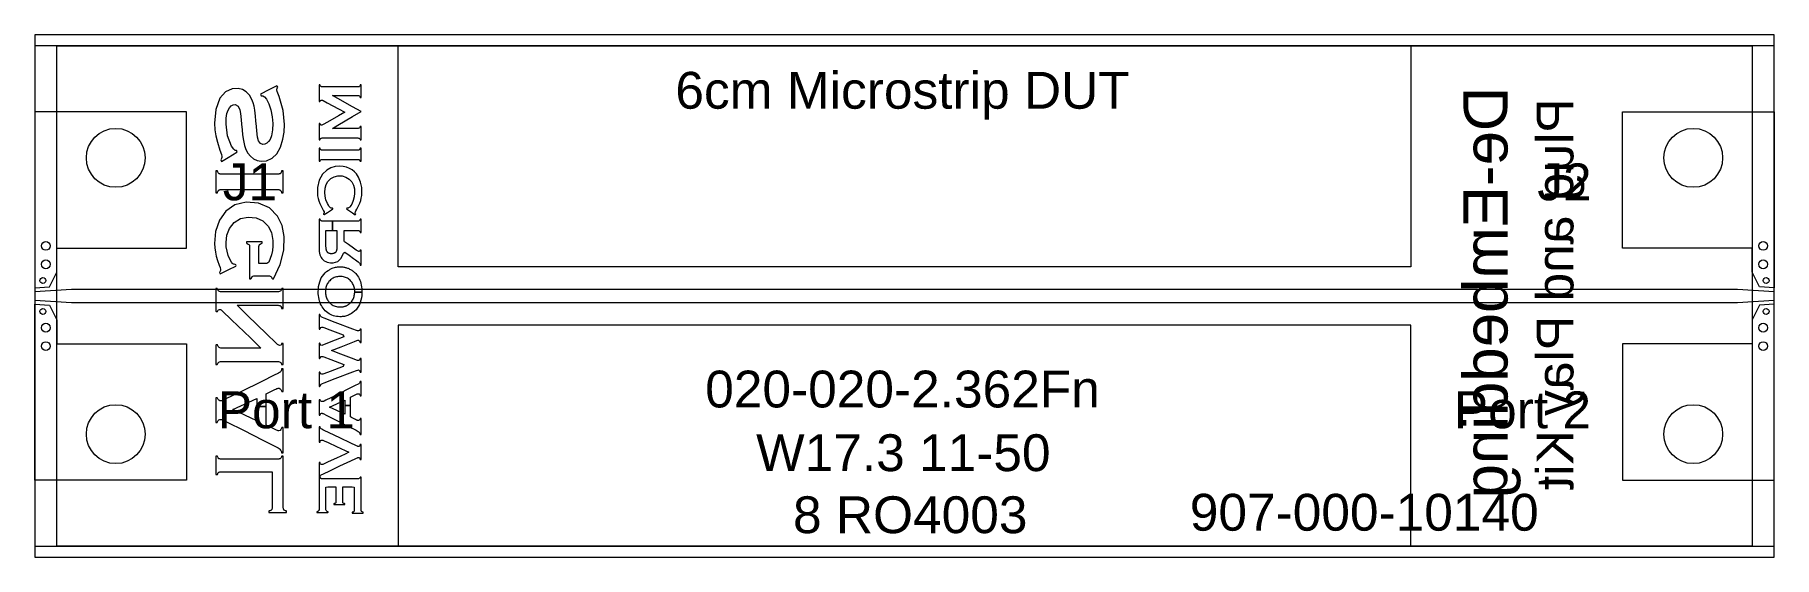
# Model space of a CAD drawing. Header units: inches. Extents: x 0 to 2.36, y 0 to 0.71.
import ezdxf
from ezdxf.enums import TextEntityAlignment as Align

# ---------------------------------------------------------------- set-up
doc = ezdxf.new("R2010")
doc.units = ezdxf.units.IN
for name, color, linetype in [('FAB', 7, 'Continuous'), ('L01', 80, 'Continuous'), ('L02', 172, 'Continuous'), ('L03', 172, 'Continuous'), ('L04', 172, 'Continuous'), ('NON-PLATED', 7, 'Continuous'), ('OUTLINE', 7, 'Continuous'), ('PLATED', 8, 'Continuous'), ('SSB-BLUE', 140, 'Continuous'), ('SSB-WHITE', 8, 'Continuous'), ('SST-BLUE', 174, 'Continuous')]:
    doc.layers.add(name, color=color, linetype=linetype)
doc.styles.get("Standard").update_dxf_attribs({"font": 'arial.ttf'})

msp = doc.modelspace()

# ---------------------------------------------------------------- texts
at = {"layer": 'FAB', "lineweight": 0}
msp.add_text('907-000-10140', height=0.05, dxfattribs=at).set_placement((1.8053, 0.061), align=Align.MIDDLE_CENTER)
at = {"layer": 'SSB-BLUE', "lineweight": 0, "text_generation_flag": 2}
for s, height, p in [('De-Embedding', 0.06, (1.9699, 0.3593)), ('Plug and Play Kit', 0.05, (2.0643, 0.3569))]:
    msp.add_text(s, height=height, rotation=90, dxfattribs=at).set_placement(p, align=Align.MIDDLE_CENTER)
at = {"layer": 'SST-BLUE', "lineweight": 0}
for s, p in [('6cm Microstrip DUT', (1.1783, 0.6337)), ('J1', (0.2922, 0.5094)), ('J2', (2.0772, 0.5094)), ('020-020-2.362Fn', (1.1783, 0.2282)), ('Port 1', (0.3416, 0.2)), ('Port 2', (2.0201, 0.2)), ('W17.3 11-50', (1.1794, 0.1418)), ('8 RO4003', (1.1888, 0.0576)), ('907-000-10140', (1.8053, 0.061))]:
    msp.add_text(s, height=0.05, dxfattribs=at).set_placement(p, align=Align.MIDDLE_CENTER)

# ---------------------------------------------------------------- linework, layer by layer
at = {"layer": 'FAB', "lineweight": 0}
for p, q in [((0, 0.709), (0, 0)), ((2.362, 0.709), (0, 0.709)), ((2.362, 0), (2.362, 0.709)), ((0, 0), (2.362, 0))]:
    msp.add_line(p, q, dxfattribs=at)
at = {"layer": 'L01', "linetype": 'Continuous', "lineweight": 0}
for points in [[(0, 0.3655), (0, 0.3655), (0.02, 0.367), (0.03, 0.387), (0.03, 0.4195), (0.206, 0.4195), (0.206, 0.6045), (0, 0.6045)], [(2.362, 0.3655), (2.362, 0.3655), (2.342, 0.367), (2.332, 0.387), (2.332, 0.4195), (2.156, 0.4195), (2.156, 0.6045), (2.362, 0.6045)], [(0, 0.36), (0, 0.36), (0, 0.349), (0, 0.349), (0.05, 0.3459), (2.312, 0.3459), (2.362, 0.349), (2.362, 0.349), (2.362, 0.36), (2.362, 0.36), (2.312, 0.3632), (0.05, 0.3632)], [(0, 0.3435), (0, 0.3435), (0.02, 0.342), (0.03, 0.322), (0.03, 0.2895), (0.206, 0.2895), (0.206, 0.1045), (0, 0.1045)], [(2.362, 0.3435), (2.362, 0.3435), (2.342, 0.342), (2.332, 0.322), (2.332, 0.2895), (2.156, 0.2895), (2.156, 0.1045), (2.362, 0.1045)]]:
    msp.add_lwpolyline(points, close=True, dxfattribs=at)
at = {"layer": 'L02', "lineweight": 0}
msp.add_lwpolyline([(0, 0.694), (0, 0.015), (2.362, 0.015), (2.362, 0.694)], close=True, dxfattribs=at)
at = {"layer": 'L03', "lineweight": 0}
msp.add_lwpolyline([(0.03, 0.694), (2.332, 0.694), (2.332, 0.015), (0.03, 0.015)], close=True, dxfattribs=at)
at = {"layer": 'L04', "lineweight": 0}
msp.add_lwpolyline([(0, 0.694), (0, 0.015), (2.362, 0.015), (2.362, 0.694)], close=True, dxfattribs=at)
at = {"layer": 'NON-PLATED', "lineweight": 0}
for centre in [(0.11, 0.542), (2.252, 0.542), (0.11, 0.167), (2.252, 0.167)]:
    msp.add_circle(centre, 0.04, dxfattribs=at)
at = {"layer": 'OUTLINE', "lineweight": 0}
msp.add_lwpolyline([(0, 0.709), (0, 0), (2.362, 0), (2.362, 0.709)], close=True, dxfattribs=at)
at = {"layer": 'PLATED', "lineweight": 0}
for centre, radius in [((0.015, 0.4225), 0.006), ((2.347, 0.4225), 0.006), ((0.015, 0.3975), 0.006), ((2.347, 0.3975), 0.006), ((0.011, 0.3755), 0.004), ((2.351, 0.3755), 0.004), ((0.011, 0.3335), 0.004), ((2.351, 0.3335), 0.004), ((0.015, 0.3115), 0.006), ((2.347, 0.3115), 0.006), ((0.015, 0.2865), 0.006), ((2.347, 0.2865), 0.006)]:
    msp.add_circle(centre, radius, dxfattribs=at)
at = {"layer": 'SSB-BLUE', "lineweight": 0}
for points in [[(0.2627, 0.5426), (0.2745, 0.5496), (0.2748, 0.5506), (0.274, 0.552), (0.2736, 0.5522), (0.2732, 0.5521), (0.2722, 0.5522), (0.2701, 0.5537), (0.2672, 0.558), (0.2618, 0.5718), (0.2598, 0.5876), (0.26, 0.5958), (0.261, 0.6022), (0.2624, 0.6067), (0.2642, 0.61), (0.2666, 0.6126), (0.2692, 0.6141), (0.2723, 0.6143), (0.276, 0.6122), (0.2784, 0.6072), (0.2793, 0.602), (0.2802, 0.5935), (0.2807, 0.5876), (0.2814, 0.5799), (0.282, 0.5734), (0.2833, 0.5654), (0.2848, 0.5589), (0.2868, 0.5533), (0.2894, 0.5483), (0.2929, 0.5441), (0.2972, 0.5408), (0.3021, 0.5385), (0.3074, 0.5374), (0.3148, 0.538), (0.3225, 0.5415), (0.3289, 0.5476), (0.3338, 0.5563), (0.3369, 0.5672), (0.3385, 0.5769), (0.339, 0.5873), (0.3372, 0.6063), (0.3319, 0.6251), (0.3292, 0.6319), (0.3285, 0.6341), (0.3285, 0.6351), (0.3292, 0.6365), (0.33, 0.6379), (0.3293, 0.6392), (0.3287, 0.6399), (0.3177, 0.6343), (0.3067, 0.6286), (0.3069, 0.6277), (0.3074, 0.6263), (0.3078, 0.6261), (0.3081, 0.6261), (0.3095, 0.626), (0.312, 0.6247), (0.3147, 0.6217), (0.3178, 0.6155), (0.3206, 0.607), (0.3225, 0.5977), (0.3233, 0.5887), (0.323, 0.5799), (0.3214, 0.5721), (0.3194, 0.5671), (0.3175, 0.5641), (0.315, 0.5618), (0.3125, 0.5604), (0.3097, 0.56), (0.3063, 0.5615), (0.3039, 0.5653), (0.3026, 0.5702), (0.3015, 0.5785), (0.3009, 0.5846), (0.3002, 0.5922), (0.2997, 0.5986), (0.2987, 0.6068), (0.2978, 0.6121), (0.2966, 0.6167), (0.2949, 0.6213), (0.2916, 0.627), (0.287, 0.6316), (0.2819, 0.6346), (0.2761, 0.636), (0.2678, 0.6356), (0.2591, 0.6316), (0.2514, 0.6229), (0.2458, 0.6077), (0.2442, 0.5891), (0.2446, 0.5802), (0.2457, 0.5719), (0.2479, 0.5631), (0.2512, 0.5526), (0.2534, 0.5464), (0.254, 0.544), (0.2541, 0.5426), (0.2535, 0.5409), (0.2526, 0.5393), (0.2532, 0.5381), (0.2536, 0.5372)], [(0.4315, 0.6113), (0.4113, 0.6224), (0.4043, 0.6266), (0.4181, 0.6266), (0.4351, 0.6266), (0.4391, 0.6265), (0.4399, 0.6264), (0.4405, 0.6261), (0.441, 0.6256), (0.4415, 0.6249), (0.4418, 0.624), (0.4421, 0.6238), (0.4428, 0.6238), (0.4431, 0.6239), (0.4431, 0.6299), (0.4431, 0.6386), (0.4431, 0.6411), (0.4425, 0.6411), (0.4419, 0.6411), (0.4417, 0.6405), (0.4413, 0.6396), (0.4408, 0.639), (0.4403, 0.6386), (0.4396, 0.6384), (0.4387, 0.6383), (0.4245, 0.6383), (0.3996, 0.6383), (0.3902, 0.6383), (0.3894, 0.6384), (0.3887, 0.6387), (0.3882, 0.6391), (0.3877, 0.6398), (0.3874, 0.6407), (0.3871, 0.6411), (0.3864, 0.6411), (0.386, 0.6411), (0.386, 0.6356), (0.386, 0.6238), (0.386, 0.6184), (0.3864, 0.6184), (0.3871, 0.6184), (0.3874, 0.6188), (0.3881, 0.6199), (0.3891, 0.6204), (0.39, 0.6204), (0.3907, 0.6202), (0.3914, 0.6199), (0.3972, 0.6168), (0.4124, 0.6085), (0.4212, 0.6038), (0.4126, 0.5989), (0.3977, 0.5905), (0.3918, 0.5872), (0.3906, 0.5866), (0.3897, 0.5863), (0.3888, 0.5863), (0.3878, 0.5869), (0.3873, 0.588), (0.3871, 0.5884), (0.3864, 0.5884), (0.386, 0.5884), (0.386, 0.5831), (0.386, 0.5717), (0.386, 0.5663), (0.3864, 0.5663), (0.3871, 0.5663), (0.3874, 0.5667), (0.3877, 0.5675), (0.3882, 0.5681), (0.3887, 0.5686), (0.3894, 0.5689), (0.3902, 0.569), (0.3996, 0.569), (0.4245, 0.569), (0.4387, 0.569), (0.4396, 0.5689), (0.4403, 0.5687), (0.4408, 0.5682), (0.4413, 0.5677), (0.4417, 0.5669), (0.4419, 0.5663), (0.4425, 0.5663), (0.4431, 0.5663), (0.4431, 0.569), (0.4431, 0.5782), (0.4431, 0.5845), (0.4428, 0.5846), (0.4421, 0.5846), (0.4418, 0.5845), (0.4415, 0.5835), (0.4411, 0.5828), (0.4406, 0.5824), (0.4399, 0.5821), (0.4391, 0.5819), (0.4351, 0.5819), (0.4181, 0.5819), (0.4043, 0.5819), (0.4113, 0.5863), (0.4315, 0.5981), (0.4431, 0.6049)], [(0.4431, 0.6049), (0.4431, 0.6049)], [(0.4354, 0.5524), (0.4271, 0.5524), (0.416, 0.5524), (0.4047, 0.5524), (0.3954, 0.5524), (0.3906, 0.5524), (0.3901, 0.5524), (0.3898, 0.5524), (0.3894, 0.5525), (0.3891, 0.5526), (0.3888, 0.5527), (0.3885, 0.5529), (0.3883, 0.5531), (0.3881, 0.5533), (0.3879, 0.5536), (0.3877, 0.554), (0.3875, 0.5544), (0.3874, 0.5548), (0.3873, 0.5552), (0.3871, 0.5552), (0.3869, 0.5552), (0.3866, 0.5552), (0.3863, 0.5552), (0.3861, 0.5552), (0.386, 0.5552), (0.386, 0.5539), (0.386, 0.5508), (0.386, 0.5468), (0.386, 0.5426), (0.386, 0.5391), (0.386, 0.5374), (0.3861, 0.5373), (0.3862, 0.5373), (0.3865, 0.5373), (0.3868, 0.5373), (0.3871, 0.5373), (0.3872, 0.5373), (0.3873, 0.5375), (0.3875, 0.538), (0.3876, 0.5384), (0.3878, 0.5387), (0.388, 0.539), (0.3882, 0.5392), (0.3885, 0.5394), (0.3887, 0.5396), (0.389, 0.5397), (0.3893, 0.5398), (0.3897, 0.5399), (0.39, 0.5399), (0.3904, 0.5399), (0.3937, 0.5399), (0.4021, 0.5399), (0.4131, 0.5399), (0.4245, 0.5399), (0.4337, 0.5399), (0.4385, 0.5399), (0.4391, 0.5399), (0.4394, 0.5399), (0.4398, 0.5398), (0.4401, 0.5398), (0.4404, 0.5396), (0.4406, 0.5395), (0.4409, 0.5393), (0.4411, 0.5391), (0.4413, 0.5388), (0.4414, 0.5384), (0.4416, 0.538), (0.4417, 0.5376), (0.4418, 0.5373), (0.442, 0.5373), (0.4422, 0.5373), (0.4425, 0.5373), (0.4428, 0.5373), (0.443, 0.5373), (0.4431, 0.5373), (0.4431, 0.5385), (0.4431, 0.5416), (0.4431, 0.5457), (0.4431, 0.5499), (0.4431, 0.5533), (0.4431, 0.5551), (0.4431, 0.5552), (0.4429, 0.5552), (0.4426, 0.5552), (0.4423, 0.5552), (0.442, 0.5552), (0.4419, 0.5552), (0.4418, 0.5549), (0.4416, 0.5545), (0.4415, 0.5541), (0.4413, 0.5537), (0.4411, 0.5534), (0.4409, 0.5531), (0.4406, 0.5529), (0.4404, 0.5528), (0.4401, 0.5526), (0.4398, 0.5525), (0.4395, 0.5524), (0.4391, 0.5524), (0.4387, 0.5524)], [(0.4387, 0.5524), (0.4387, 0.5524)], [(0.325, 0.5199), (0.3116, 0.5199), (0.2939, 0.5199), (0.2757, 0.5199), (0.2609, 0.5199), (0.2532, 0.5199), (0.2523, 0.5199), (0.2517, 0.52), (0.2512, 0.5201), (0.2507, 0.5202), (0.2503, 0.5204), (0.2499, 0.5207), (0.2496, 0.521), (0.2493, 0.5214), (0.249, 0.5218), (0.2487, 0.5224), (0.2484, 0.523), (0.2482, 0.5237), (0.248, 0.5243), (0.2478, 0.5243), (0.2473, 0.5243), (0.2468, 0.5243), (0.2463, 0.5243), (0.2459, 0.5243), (0.2458, 0.5243), (0.2458, 0.5222), (0.2458, 0.5171), (0.2458, 0.5103), (0.2458, 0.5034), (0.2458, 0.4977), (0.2458, 0.4947), (0.2459, 0.4946), (0.2462, 0.4946), (0.2467, 0.4946), (0.2472, 0.4946), (0.2477, 0.4946), (0.2479, 0.4946), (0.2481, 0.495), (0.2483, 0.4957), (0.2486, 0.4964), (0.2488, 0.4969), (0.2491, 0.4974), (0.2495, 0.4978), (0.2498, 0.4981), (0.2502, 0.4984), (0.2506, 0.4986), (0.2511, 0.4988), (0.2516, 0.4989), (0.2522, 0.499), (0.2529, 0.499), (0.2582, 0.499), (0.2716, 0.499), (0.2893, 0.499), (0.3074, 0.499), (0.3222, 0.499), (0.3299, 0.499), (0.3308, 0.499), (0.3314, 0.4989), (0.3319, 0.4988), (0.3324, 0.4986), (0.3329, 0.4984), (0.3334, 0.4981), (0.3338, 0.4978), (0.3341, 0.4974), (0.3344, 0.497), (0.3346, 0.4965), (0.3349, 0.4959), (0.3351, 0.4952), (0.3352, 0.4946), (0.3354, 0.4946), (0.3359, 0.4946), (0.3364, 0.4946), (0.337, 0.4946), (0.3374, 0.4946), (0.3375, 0.4946), (0.3375, 0.4966), (0.3375, 0.5018), (0.3375, 0.5085), (0.3375, 0.5155), (0.3375, 0.5212), (0.3375, 0.5241), (0.3374, 0.5243), (0.3371, 0.5243), (0.3366, 0.5243), (0.336, 0.5243), (0.3355, 0.5243), (0.3352, 0.5243), (0.3351, 0.5239), (0.3349, 0.5232), (0.3347, 0.5225), (0.3344, 0.522), (0.3341, 0.5215), (0.3339, 0.5211), (0.3335, 0.5207), (0.333, 0.5205), (0.3326, 0.5203), (0.332, 0.5201), (0.3315, 0.52), (0.3309, 0.5199), (0.3303, 0.5199)], [(0.2536, 0.5372), (0.2536, 0.5372)], [(0.3303, 0.5199), (0.3303, 0.5199)], [(0.4259, 0.4709), (0.4313, 0.4673), (0.4351, 0.4648), (0.4354, 0.4649), (0.4357, 0.4653), (0.436, 0.4657), (0.4357, 0.4661), (0.4352, 0.4668), (0.435, 0.4674), (0.435, 0.4679), (0.4353, 0.4688), (0.436, 0.4703), (0.4373, 0.4725), (0.4396, 0.4768), (0.4413, 0.4807), (0.4426, 0.484), (0.4434, 0.4873), (0.4439, 0.4909), (0.4442, 0.4949), (0.4439, 0.5017), (0.4425, 0.5092), (0.4398, 0.5157), (0.4367, 0.5204), (0.434, 0.5232), (0.431, 0.5256), (0.4275, 0.5276), (0.4233, 0.5293), (0.4189, 0.5303), (0.4141, 0.5307), (0.4078, 0.5301), (0.4021, 0.5284), (0.3968, 0.5254), (0.3908, 0.5197), (0.3862, 0.5117), (0.384, 0.5018), (0.3838, 0.4942), (0.3841, 0.4903), (0.3847, 0.4868), (0.3855, 0.4836), (0.3869, 0.4802), (0.3887, 0.4762), (0.3911, 0.4719), (0.3921, 0.47), (0.3928, 0.4686), (0.3931, 0.4678), (0.393, 0.4673), (0.3927, 0.4667), (0.3922, 0.466), (0.392, 0.4656), (0.3923, 0.4652), (0.3926, 0.4648), (0.3931, 0.465), (0.3975, 0.4679), (0.4028, 0.4714), (0.4048, 0.4727), (0.4046, 0.4731), (0.4042, 0.4736), (0.404, 0.4739), (0.4037, 0.4739), (0.4033, 0.4738), (0.403, 0.4738), (0.4024, 0.4739), (0.4017, 0.4741), (0.401, 0.4746), (0.4003, 0.4753), (0.3995, 0.4763), (0.3987, 0.4776), (0.3974, 0.48), (0.3954, 0.4848), (0.3942, 0.4898), (0.3938, 0.4949), (0.3943, 0.5007), (0.3957, 0.5057), (0.3981, 0.51), (0.4019, 0.5138), (0.4064, 0.5164), (0.4117, 0.5176), (0.4174, 0.5175), (0.4225, 0.516), (0.4269, 0.5132), (0.4304, 0.5093), (0.4326, 0.505), (0.434, 0.4998), (0.4343, 0.494), (0.4338, 0.489), (0.4324, 0.484), (0.4303, 0.4792), (0.4292, 0.4774), (0.4284, 0.4761), (0.4276, 0.4751), (0.4269, 0.4745), (0.4262, 0.4741), (0.4255, 0.4739), (0.4249, 0.4738), (0.4246, 0.4738), (0.4243, 0.4739), (0.424, 0.4739), (0.4237, 0.4735), (0.4233, 0.473), (0.4231, 0.4727)], [(0.3044, 0.4062), (0.3044, 0.4183), (0.3044, 0.4218), (0.3047, 0.4232), (0.3053, 0.4242), (0.3062, 0.4249), (0.3075, 0.4256), (0.3087, 0.426), (0.3087, 0.427), (0.3087, 0.428), (0.3044, 0.4281), (0.2925, 0.4281), (0.2874, 0.4281), (0.2874, 0.4271), (0.2874, 0.4261), (0.2885, 0.4256), (0.2899, 0.425), (0.2908, 0.4242), (0.2914, 0.4233), (0.2917, 0.4219), (0.2917, 0.417), (0.2917, 0.3942), (0.2917, 0.3778), (0.2923, 0.3777), (0.2935, 0.3777), (0.294, 0.3784), (0.2946, 0.3798), (0.2953, 0.3809), (0.2963, 0.3816), (0.2975, 0.3819), (0.2991, 0.382), (0.3075, 0.382), (0.3165, 0.382), (0.3185, 0.3819), (0.3198, 0.3816), (0.3207, 0.381), (0.3215, 0.38), (0.3221, 0.3785), (0.3226, 0.3777), (0.3235, 0.3777), (0.324, 0.3777), (0.3333, 0.3973), (0.3382, 0.4169), (0.3387, 0.4351), (0.3358, 0.4502), (0.3296, 0.4627), (0.3185, 0.4741), (0.304, 0.4806), (0.2869, 0.4818), (0.2718, 0.4782), (0.2595, 0.4697), (0.2506, 0.4573), (0.2456, 0.442), (0.2442, 0.4259), (0.2445, 0.42), (0.2452, 0.4142), (0.2464, 0.4087), (0.2482, 0.4027), (0.2505, 0.3962), (0.2517, 0.393), (0.2523, 0.3906), (0.2524, 0.3891), (0.2519, 0.388), (0.2509, 0.3865), (0.2511, 0.3859), (0.2516, 0.3848), (0.2528, 0.385), (0.2634, 0.3903), (0.2731, 0.3952), (0.2734, 0.3958), (0.2729, 0.3969), (0.2723, 0.3974), (0.2709, 0.3975), (0.2698, 0.3978), (0.269, 0.3983), (0.2681, 0.3991), (0.2669, 0.4005), (0.2647, 0.4044), (0.2627, 0.4094), (0.2611, 0.4154), (0.2601, 0.4213), (0.2597, 0.427), (0.2608, 0.4372), (0.2644, 0.4462), (0.2706, 0.4541), (0.2793, 0.4595), (0.2898, 0.4617), (0.3005, 0.4607), (0.3096, 0.4565), (0.3168, 0.4494), (0.3213, 0.4405), (0.3232, 0.4298), (0.3232, 0.4222), (0.3226, 0.4163), (0.3215, 0.4105), (0.3198, 0.4052), (0.3179, 0.4004), (0.3153, 0.3985), (0.3086, 0.3985), (0.3044, 0.3985)], [(0.4231, 0.4727), (0.4231, 0.4727)], [(0.4041, 0.4436), (0.4041, 0.4561), (0.4021, 0.4561), (0.3907, 0.4561), (0.3899, 0.4561), (0.3893, 0.4563), (0.3887, 0.4565), (0.3883, 0.4568), (0.3879, 0.4573), (0.3876, 0.4579), (0.3873, 0.4586), (0.3871, 0.4588), (0.3867, 0.4588), (0.3862, 0.4588), (0.386, 0.4586), (0.386, 0.4502), (0.386, 0.4356), (0.386, 0.4245), (0.386, 0.421), (0.3861, 0.4177), (0.3863, 0.4149), (0.3867, 0.4126), (0.3872, 0.4105), (0.3879, 0.4086), (0.3889, 0.4069), (0.39, 0.4052), (0.3914, 0.4036), (0.3931, 0.4022), (0.395, 0.4012), (0.3971, 0.4004), (0.3992, 0.3998), (0.4014, 0.3995), (0.4052, 0.3996), (0.4116, 0.4015), (0.4162, 0.4058), (0.419, 0.4126), (0.4211, 0.4138), (0.4268, 0.4098), (0.4329, 0.4055), (0.4355, 0.4036), (0.4375, 0.4022), (0.4391, 0.4009), (0.4402, 0.4), (0.4409, 0.3992), (0.4414, 0.3983), (0.4417, 0.3974), (0.4418, 0.3963), (0.4421, 0.3963), (0.4426, 0.3963), (0.443, 0.3963), (0.4431, 0.3971), (0.4431, 0.4035), (0.4431, 0.4119), (0.4431, 0.4168), (0.4429, 0.4169), (0.4424, 0.4169), (0.442, 0.4169), (0.4418, 0.4166), (0.4415, 0.4156), (0.441, 0.415), (0.4405, 0.4148), (0.4399, 0.4148), (0.4391, 0.4152), (0.438, 0.4159), (0.4366, 0.4168), (0.4326, 0.4196), (0.4259, 0.4243), (0.4206, 0.4279), (0.42, 0.4294), (0.42, 0.4346), (0.42, 0.4407), (0.42, 0.4436), (0.4236, 0.4436), (0.4311, 0.4436), (0.4375, 0.4436), (0.4391, 0.4436), (0.4397, 0.4435), (0.4402, 0.4433), (0.4407, 0.443), (0.4411, 0.4426), (0.4414, 0.4421), (0.4417, 0.4414), (0.4419, 0.4409), (0.4422, 0.4409), (0.4427, 0.4409), (0.4431, 0.4409), (0.4431, 0.4428), (0.4431, 0.4493), (0.4431, 0.4562), (0.4431, 0.4588), (0.4428, 0.4588), (0.4423, 0.4588), (0.4419, 0.4588), (0.4417, 0.4584), (0.4414, 0.4577), (0.4411, 0.4571), (0.4407, 0.4567), (0.4403, 0.4564), (0.4398, 0.4562), (0.4392, 0.4561), (0.4369, 0.4561), (0.4218, 0.4561), (0.4041, 0.4561), (0.4041, 0.4436), (0.4059, 0.4436), (0.4077, 0.4436), (0.4091, 0.4436), (0.41, 0.4436), (0.4103, 0.4436), (0.4103, 0.4419), (0.4103, 0.4401), (0.4103, 0.4379), (0.4103, 0.4354), (0.4103, 0.4328), (0.4103, 0.4303), (0.4103, 0.4281), (0.4103, 0.4262), (0.4103, 0.4249), (0.4103, 0.4244), (0.4103, 0.4237), (0.4103, 0.423), (0.4103, 0.4223), (0.4103, 0.4217), (0.4103, 0.4211), (0.4103, 0.4205), (0.4103, 0.42), (0.4103, 0.4195), (0.4103, 0.4191), (0.4102, 0.4187), (0.4102, 0.4183), (0.4101, 0.418), (0.4101, 0.4177), (0.41, 0.4174), (0.4099, 0.4171), (0.4098, 0.4168), (0.4097, 0.4165), (0.4096, 0.4162), (0.4095, 0.4159), (0.4094, 0.4157), (0.4093, 0.4154), (0.4092, 0.4151), (0.4089, 0.4146), (0.4086, 0.4141), (0.4082, 0.4137), (0.4077, 0.4133), (0.4072, 0.4129), (0.4066, 0.4126), (0.4061, 0.4124), (0.4054, 0.4122), (0.4048, 0.412), (0.404, 0.4119), (0.4033, 0.4119), (0.4025, 0.4119), (0.4017, 0.4119), (0.401, 0.412), (0.4003, 0.4122), (0.3997, 0.4124), (0.3991, 0.4127), (0.3986, 0.413), (0.3981, 0.4133), (0.3977, 0.4137), (0.3973, 0.4142), (0.3969, 0.4147), (0.3967, 0.4151), (0.3965, 0.4154), (0.3964, 0.4157), (0.3963, 0.416), (0.3961, 0.4163), (0.396, 0.4166), (0.3959, 0.4169), (0.3959, 0.4171), (0.3958, 0.4174), (0.3957, 0.4177), (0.3957, 0.4181), (0.3956, 0.4184), (0.3956, 0.4187), (0.3955, 0.4191), (0.3955, 0.4195), (0.3955, 0.42), (0.3955, 0.4205), (0.3954, 0.4211), (0.3954, 0.4217), (0.3954, 0.4224), (0.3954, 0.4231), (0.3954, 0.4238), (0.3954, 0.4244), (0.3954, 0.4251), (0.3954, 0.4264), (0.3954, 0.4283), (0.3954, 0.4306), (0.3954, 0.4331), (0.3954, 0.4357), (0.3954, 0.4382), (0.3954, 0.4404), (0.3954, 0.4421), (0.3954, 0.4432), (0.3954, 0.4436), (0.3958, 0.4436), (0.3968, 0.4436), (0.3983, 0.4436), (0.4, 0.4436), (0.402, 0.4436)], [(0.4103, 0.4436), (0.4103, 0.4436)], [(0.42, 0.4436), (0.42, 0.4436)], [(0.3044, 0.3985), (0.3044, 0.3985)], [(0.3947, 0.3603), (0.3947, 0.3603), (0.3947, 0.3588), (0.3949, 0.3574), (0.3951, 0.3559), (0.3954, 0.3546), (0.3957, 0.3532), (0.3962, 0.352), (0.3967, 0.3507), (0.3973, 0.3495), (0.3979, 0.3484), (0.3987, 0.3473), (0.3995, 0.3463), (0.4005, 0.3451), (0.4016, 0.3441), (0.4027, 0.3431), (0.4039, 0.3423), (0.4052, 0.3416), (0.4066, 0.341), (0.408, 0.3405), (0.4095, 0.3401), (0.4111, 0.3398), (0.4127, 0.3396), (0.4144, 0.3396), (0.4154, 0.3396), (0.4161, 0.3396), (0.4168, 0.3396), (0.4175, 0.3397), (0.4182, 0.3398), (0.4189, 0.34), (0.4196, 0.3401), (0.4203, 0.3403), (0.421, 0.3405), (0.4217, 0.3407), (0.4224, 0.341), (0.4231, 0.3413), (0.4238, 0.3416), (0.4245, 0.342), (0.4252, 0.3424), (0.4259, 0.3428), (0.4265, 0.3433), (0.4271, 0.3437), (0.4277, 0.3442), (0.4283, 0.3448), (0.4288, 0.3453), (0.4293, 0.3459), (0.43, 0.3467), (0.4308, 0.3478), (0.4315, 0.3489), (0.4322, 0.35), (0.4327, 0.3512), (0.4332, 0.3525), (0.4336, 0.3538), (0.4339, 0.3551), (0.4342, 0.3565), (0.4343, 0.3579), (0.4344, 0.3593), (0.4344, 0.3598), (0.4441, 0.3598), (0.4441, 0.3586), (0.4439, 0.3551), (0.4435, 0.3518), (0.4428, 0.3487), (0.4419, 0.3458), (0.4408, 0.343), (0.4395, 0.3405), (0.4379, 0.3381), (0.4362, 0.3359), (0.4342, 0.3339), (0.4319, 0.332), (0.4299, 0.3306), (0.4286, 0.3299), (0.4273, 0.3292), (0.4259, 0.3286), (0.4246, 0.3281), (0.4232, 0.3276), (0.4218, 0.3272), (0.4204, 0.3269), (0.419, 0.3266), (0.4175, 0.3265), (0.416, 0.3264), (0.4144, 0.3263), (0.412, 0.3265), (0.4098, 0.3267), (0.4076, 0.3271), (0.4055, 0.3277), (0.4034, 0.3285), (0.4015, 0.3293), (0.3996, 0.3304), (0.3978, 0.3316), (0.3961, 0.3329), (0.3945, 0.3345), (0.393, 0.3361), (0.3916, 0.3378), (0.3903, 0.3396), (0.3892, 0.3415), (0.3882, 0.3434), (0.3873, 0.3455), (0.3866, 0.3477), (0.386, 0.35), (0.3855, 0.3525), (0.3852, 0.355), (0.385, 0.3576), (0.3849, 0.3603), (0.3849, 0.3603), (0.3851, 0.3639), (0.3854, 0.3674), (0.386, 0.3706), (0.3869, 0.3736), (0.3879, 0.3764), (0.3891, 0.379), (0.3906, 0.3815), (0.3923, 0.3837), (0.3941, 0.3858), (0.3962, 0.3876), (0.3985, 0.3893), (0.4, 0.3902), (0.4013, 0.391), (0.4027, 0.3916), (0.404, 0.3922), (0.4054, 0.3927), (0.4068, 0.3932), (0.4082, 0.3935), (0.4097, 0.3938), (0.4112, 0.394), (0.4127, 0.3941), (0.4142, 0.3942), (0.4154, 0.3942), (0.4164, 0.3941), (0.4175, 0.3941), (0.4185, 0.3939), (0.4195, 0.3938), (0.4205, 0.3936), (0.4216, 0.3933), (0.4225, 0.3931), (0.4235, 0.3928), (0.4245, 0.3924), (0.4254, 0.3921), (0.4265, 0.3916), (0.4275, 0.3911), (0.4286, 0.3906), (0.4296, 0.39), (0.4305, 0.3894), (0.4315, 0.3887), (0.4324, 0.388), (0.4333, 0.3873), (0.4341, 0.3865), (0.435, 0.3858), (0.4358, 0.3849), (0.4369, 0.3836), (0.4382, 0.3819), (0.4394, 0.3801), (0.4404, 0.3781), (0.4413, 0.3761), (0.4421, 0.374), (0.4428, 0.3717), (0.4433, 0.3694), (0.4437, 0.3669), (0.444, 0.3644), (0.4441, 0.3617), (0.4441, 0.3598), (0.4344, 0.3598), (0.4344, 0.3609), (0.4344, 0.3624), (0.4342, 0.3638), (0.434, 0.3652), (0.4337, 0.3666), (0.4333, 0.3679), (0.4328, 0.3691), (0.4322, 0.3703), (0.4316, 0.3715), (0.4309, 0.3726), (0.4301, 0.3736), (0.4292, 0.3747), (0.4282, 0.3758), (0.4271, 0.3768), (0.4259, 0.3777), (0.4246, 0.3785), (0.4233, 0.3792), (0.4219, 0.3798), (0.4205, 0.3802), (0.419, 0.3806), (0.4175, 0.3808), (0.4159, 0.381), (0.4142, 0.381), (0.4126, 0.3809), (0.411, 0.3807), (0.4095, 0.3804), (0.408, 0.38), (0.4066, 0.3795), (0.4053, 0.3789), (0.404, 0.3782), (0.4028, 0.3773), (0.4016, 0.3764), (0.4005, 0.3753), (0.3995, 0.3742), (0.3987, 0.3732), (0.3979, 0.3721), (0.3972, 0.371), (0.3966, 0.3698), (0.3961, 0.3686), (0.3957, 0.3673), (0.3953, 0.366), (0.395, 0.3647), (0.3948, 0.3633), (0.3947, 0.3618)], [(0.2895, 0.3419), (0.3168, 0.3419), (0.3304, 0.3419), (0.3316, 0.3418), (0.3327, 0.3415), (0.3337, 0.341), (0.3343, 0.3401), (0.3348, 0.3389), (0.3352, 0.3376), (0.336, 0.3376), (0.3371, 0.3376), (0.3375, 0.3381), (0.3375, 0.3479), (0.3375, 0.3607), (0.3375, 0.3646), (0.3366, 0.3646), (0.3355, 0.3646), (0.335, 0.364), (0.3346, 0.3626), (0.334, 0.3615), (0.3332, 0.3609), (0.3322, 0.3604), (0.331, 0.3602), (0.325, 0.3602), (0.2916, 0.3602), (0.2582, 0.3602), (0.2521, 0.3602), (0.2509, 0.3604), (0.2501, 0.3609), (0.2493, 0.3615), (0.2487, 0.3626), (0.2482, 0.364), (0.2477, 0.3646), (0.2467, 0.3646), (0.2458, 0.3646), (0.2458, 0.3601), (0.2458, 0.3453), (0.2458, 0.3339), (0.2462, 0.3334), (0.2472, 0.3334), (0.248, 0.3334), (0.2485, 0.3348), (0.2495, 0.3359), (0.2508, 0.3363), (0.252, 0.3362), (0.2533, 0.3356), (0.2545, 0.3345), (0.2673, 0.3222), (0.293, 0.2975), (0.3071, 0.2839), (0.2926, 0.2839), (0.266, 0.2839), (0.2528, 0.2839), (0.2515, 0.2841), (0.2504, 0.2844), (0.2497, 0.2849), (0.249, 0.2858), (0.2484, 0.287), (0.248, 0.2883), (0.2472, 0.2883), (0.2462, 0.2883), (0.2458, 0.2878), (0.2458, 0.278), (0.2458, 0.2653), (0.2458, 0.2614), (0.2467, 0.2614), (0.2477, 0.2614), (0.2482, 0.2619), (0.2487, 0.2632), (0.2493, 0.2642), (0.2501, 0.2649), (0.2509, 0.2653), (0.2521, 0.2656), (0.2582, 0.2656), (0.2916, 0.2656), (0.325, 0.2656), (0.331, 0.2656), (0.3322, 0.2653), (0.3332, 0.2649), (0.334, 0.2642), (0.3346, 0.2632), (0.335, 0.2619), (0.3355, 0.2614), (0.3366, 0.2614), (0.3375, 0.2614), (0.3375, 0.2655), (0.3375, 0.2792), (0.3375, 0.2897), (0.3371, 0.2902), (0.336, 0.2902), (0.3352, 0.2902), (0.3348, 0.2888), (0.3339, 0.2878), (0.3325, 0.2873), (0.3313, 0.2876), (0.3298, 0.2887), (0.3277, 0.2905), (0.3148, 0.303), (0.2888, 0.3282), (0.2746, 0.3419)], [(0.2746, 0.3419), (0.2746, 0.3419)], [(0.416, 0.2856), (0.4342, 0.2927), (0.4372, 0.294), (0.4386, 0.2945), (0.4396, 0.2945), (0.4409, 0.2935), (0.4418, 0.2915), (0.4424, 0.2915), (0.4431, 0.2915), (0.4431, 0.2955), (0.4431, 0.3064), (0.443, 0.3097), (0.4423, 0.3097), (0.4418, 0.3096), (0.441, 0.3078), (0.4395, 0.307), (0.4383, 0.307), (0.4367, 0.3076), (0.432, 0.3094), (0.4079, 0.3186), (0.3929, 0.3244), (0.3906, 0.3254), (0.3891, 0.3262), (0.3882, 0.3272), (0.3875, 0.3284), (0.3871, 0.3293), (0.3864, 0.3293), (0.386, 0.3292), (0.386, 0.3204), (0.386, 0.3102), (0.3863, 0.3097), (0.3871, 0.3097), (0.3875, 0.3106), (0.3886, 0.3119), (0.39, 0.3123), (0.391, 0.3122), (0.3923, 0.3118), (0.4007, 0.3086), (0.4188, 0.3019), (0.4197, 0.2992), (0.4018, 0.2921), (0.3922, 0.2882), (0.3908, 0.2877), (0.39, 0.2875), (0.3886, 0.2878), (0.3876, 0.2892), (0.3871, 0.2903), (0.3864, 0.2903), (0.386, 0.29), (0.386, 0.28), (0.386, 0.27), (0.3864, 0.2697), (0.3871, 0.2697), (0.3877, 0.2708), (0.3889, 0.2722), (0.3903, 0.2725), (0.3911, 0.2723), (0.3924, 0.2719), (0.4019, 0.2683), (0.4197, 0.2615), (0.4188, 0.2588), (0.4011, 0.2521), (0.3927, 0.2489), (0.3911, 0.2484), (0.3899, 0.2482), (0.3885, 0.2487), (0.3875, 0.2502), (0.3871, 0.2512), (0.3863, 0.2512), (0.386, 0.2507), (0.386, 0.2406), (0.386, 0.2319), (0.3864, 0.2318), (0.3871, 0.2318), (0.3876, 0.2327), (0.3883, 0.2339), (0.3891, 0.2347), (0.3906, 0.2356), (0.3929, 0.2366), (0.4079, 0.2424), (0.432, 0.2517), (0.4367, 0.2535), (0.4385, 0.254), (0.4397, 0.2541), (0.4411, 0.2532), (0.4418, 0.2512), (0.4423, 0.2511), (0.443, 0.2511), (0.4431, 0.2544), (0.4431, 0.2656), (0.4431, 0.2695), (0.4424, 0.2695), (0.4418, 0.2695), (0.4411, 0.2676), (0.4397, 0.2668), (0.4384, 0.2668), (0.4368, 0.2673), (0.4335, 0.2687), (0.4157, 0.2756), (0.4029, 0.2805)], [(0.3352, 0.2614), (0.3352, 0.2614), (0.3354, 0.2614), (0.3356, 0.2614), (0.3359, 0.2614), (0.3362, 0.2614), (0.3365, 0.2614), (0.3368, 0.2614), (0.3371, 0.2614), (0.3373, 0.2614), (0.3375, 0.2614), (0.3375, 0.2614)], [(0.4029, 0.2805), (0.4029, 0.2805)], [(0.314, 0.2045), (0.314, 0.2165), (0.3141, 0.2217), (0.3168, 0.2231), (0.3216, 0.2254), (0.3258, 0.2275), (0.3273, 0.2282), (0.3285, 0.2288), (0.3297, 0.2291), (0.3306, 0.2293), (0.3317, 0.2292), (0.3331, 0.2287), (0.3342, 0.2275), (0.335, 0.2257), (0.3354, 0.2248), (0.3361, 0.2248), (0.337, 0.2248), (0.3375, 0.2248), (0.3375, 0.228), (0.3375, 0.2384), (0.3375, 0.2498), (0.3375, 0.2556), (0.3372, 0.2557), (0.3364, 0.2557), (0.3355, 0.2557), (0.3352, 0.2556), (0.3349, 0.2543), (0.3345, 0.2531), (0.3339, 0.2521), (0.3332, 0.2513), (0.3322, 0.2505), (0.3309, 0.2496), (0.3292, 0.2487), (0.3261, 0.2473), (0.3073, 0.2381), (0.2805, 0.225), (0.2605, 0.2152), (0.2568, 0.2134), (0.2553, 0.2128), (0.2539, 0.2124), (0.2528, 0.2123), (0.2514, 0.2124), (0.25, 0.213), (0.2489, 0.2141), (0.2481, 0.2159), (0.2477, 0.2162), (0.247, 0.2162), (0.2462, 0.2162), (0.2458, 0.2162), (0.2458, 0.2106), (0.2458, 0.1986), (0.2458, 0.1871), (0.2458, 0.183), (0.2463, 0.183), (0.2471, 0.183), (0.2478, 0.183), (0.2482, 0.1836), (0.249, 0.1853), (0.25, 0.1864), (0.2512, 0.187), (0.2524, 0.1871), (0.2535, 0.1869), (0.2547, 0.1866), (0.2559, 0.186), (0.2612, 0.1833), (0.2833, 0.1722), (0.3098, 0.1588), (0.3261, 0.1506), (0.3286, 0.1494), (0.3304, 0.1483), (0.3319, 0.1473), (0.3329, 0.1464), (0.3338, 0.1454), (0.3345, 0.1443), (0.3349, 0.143), (0.3352, 0.1417), (0.3356, 0.1417), (0.3365, 0.1417), (0.3373, 0.1417), (0.3375, 0.142), (0.3375, 0.15), (0.3375, 0.1629), (0.3375, 0.1737), (0.3375, 0.176), (0.3368, 0.176), (0.336, 0.176), (0.3353, 0.176), (0.3349, 0.1749), (0.3342, 0.1732), (0.333, 0.172), (0.3315, 0.1715), (0.3305, 0.1716), (0.3295, 0.1718), (0.3284, 0.1722), (0.3271, 0.1728), (0.3253, 0.1737), (0.3208, 0.1759), (0.3162, 0.1782), (0.314, 0.1792), (0.314, 0.1792), (0.314, 0.1864), (0.314, 0.2045), (0.3014, 0.2045), (0.3014, 0.1852), (0.2688, 0.2004), (0.3014, 0.2156), (0.3014, 0.2045)], [(0.4208, 0.206), (0.4286, 0.206), (0.4286, 0.2138), (0.4286, 0.2171), (0.4303, 0.2179), (0.4334, 0.2194), (0.436, 0.2207), (0.4369, 0.2211), (0.4377, 0.2215), (0.4384, 0.2218), (0.439, 0.2219), (0.4397, 0.2219), (0.4405, 0.2215), (0.4412, 0.2207), (0.4417, 0.2196), (0.4419, 0.219), (0.4423, 0.219), (0.4428, 0.219), (0.4431, 0.219), (0.4431, 0.2211), (0.4431, 0.2276), (0.4431, 0.2348), (0.4431, 0.2385), (0.4429, 0.2385), (0.4425, 0.2385), (0.442, 0.2385), (0.4418, 0.2385), (0.4416, 0.2377), (0.4413, 0.2369), (0.441, 0.2363), (0.4405, 0.2358), (0.4399, 0.2353), (0.4391, 0.2348), (0.4381, 0.2343), (0.4361, 0.2333), (0.4244, 0.2275), (0.4077, 0.2192), (0.3952, 0.213), (0.3929, 0.2119), (0.3919, 0.2115), (0.3911, 0.2113), (0.3904, 0.2112), (0.3895, 0.2112), (0.3886, 0.2116), (0.3879, 0.2123), (0.3873, 0.2134), (0.3871, 0.2136), (0.3867, 0.2136), (0.3862, 0.2136), (0.386, 0.2136), (0.386, 0.2101), (0.386, 0.2026), (0.386, 0.1953), (0.386, 0.1927), (0.3863, 0.1927), (0.3867, 0.1927), (0.3871, 0.1927), (0.3874, 0.1931), (0.3879, 0.1942), (0.3885, 0.1949), (0.3894, 0.1953), (0.3902, 0.1953), (0.3908, 0.1952), (0.3915, 0.195), (0.3923, 0.1946), (0.3956, 0.1929), (0.4094, 0.1859), (0.426, 0.1775), (0.4362, 0.1723), (0.4377, 0.1715), (0.4389, 0.1708), (0.4397, 0.1702), (0.4403, 0.1696), (0.4409, 0.169), (0.4413, 0.1683), (0.4416, 0.1675), (0.4418, 0.1666), (0.4421, 0.1666), (0.4426, 0.1666), (0.443, 0.1666), (0.4431, 0.1668), (0.4431, 0.1718), (0.4431, 0.1801), (0.4431, 0.1869), (0.4431, 0.1883), (0.4427, 0.1883), (0.4423, 0.1883), (0.4419, 0.1883), (0.4417, 0.1876), (0.4412, 0.1865), (0.4405, 0.1858), (0.4396, 0.1855), (0.4389, 0.1855), (0.4383, 0.1856), (0.4376, 0.1858), (0.4368, 0.1862), (0.4357, 0.1867), (0.4329, 0.1882), (0.43, 0.1896), (0.4286, 0.1903), (0.4286, 0.1903), (0.4286, 0.1948), (0.4286, 0.206), (0.4208, 0.206), (0.4208, 0.1941), (0.4004, 0.2037), (0.4208, 0.2133)], [(0.4214, 0.14), (0.4098, 0.1346), (0.3983, 0.1293), (0.393, 0.1268), (0.392, 0.1263), (0.3911, 0.126), (0.3904, 0.1258), (0.3898, 0.1257), (0.3889, 0.1259), (0.3882, 0.1265), (0.3877, 0.1274), (0.3873, 0.1286), (0.3871, 0.1286), (0.3866, 0.1286), (0.3862, 0.1286), (0.386, 0.1286), (0.386, 0.1255), (0.386, 0.1185), (0.386, 0.1116), (0.386, 0.1084), (0.3862, 0.1084), (0.3866, 0.1084), (0.3871, 0.1084), (0.3873, 0.1084), (0.3874, 0.1093), (0.3877, 0.1101), (0.388, 0.1107), (0.3884, 0.1112), (0.389, 0.1116), (0.39, 0.1121), (0.3913, 0.1128), (0.393, 0.1137), (0.3997, 0.1169), (0.4144, 0.1239), (0.4291, 0.1308), (0.4358, 0.134), (0.437, 0.1346), (0.438, 0.135), (0.4388, 0.1352), (0.4393, 0.1353), (0.4403, 0.1352), (0.441, 0.1347), (0.4415, 0.1338), (0.4418, 0.1326), (0.442, 0.1326), (0.4425, 0.1326), (0.4429, 0.1326), (0.4431, 0.1326), (0.4431, 0.1358), (0.4431, 0.1428), (0.4431, 0.1498), (0.4431, 0.1529), (0.4429, 0.1529), (0.4425, 0.1529), (0.442, 0.1529), (0.4418, 0.1529), (0.4415, 0.1517), (0.441, 0.1509), (0.4402, 0.1504), (0.4392, 0.1503), (0.4387, 0.1503), (0.438, 0.1506), (0.437, 0.151), (0.4358, 0.1515), (0.4291, 0.1547), (0.4144, 0.1618), (0.3997, 0.1688), (0.393, 0.172), (0.3913, 0.1729), (0.39, 0.1736), (0.389, 0.1741), (0.3884, 0.1745), (0.388, 0.175), (0.3877, 0.1755), (0.3874, 0.1762), (0.3873, 0.1771), (0.3871, 0.1771), (0.3866, 0.1771), (0.3862, 0.1771), (0.386, 0.1771), (0.386, 0.1738), (0.386, 0.1667), (0.386, 0.1595), (0.386, 0.1562), (0.3862, 0.1562), (0.3866, 0.1562), (0.3871, 0.1562), (0.3873, 0.1562), (0.3877, 0.1574), (0.3882, 0.1583), (0.3889, 0.1588), (0.3898, 0.159), (0.3904, 0.1589), (0.3911, 0.1588), (0.392, 0.1585), (0.393, 0.158), (0.3983, 0.1556), (0.4098, 0.1503), (0.4214, 0.1449), (0.4266, 0.1425)], [(0.4266, 0.1425), (0.4266, 0.1425)], [(0.3223, 0.1103), (0.3223, 0.0972), (0.3223, 0.0821), (0.3223, 0.0703), (0.3223, 0.0668), (0.3222, 0.0661), (0.3221, 0.0654), (0.3218, 0.0649), (0.3215, 0.0644), (0.3211, 0.064), (0.3206, 0.0636), (0.3199, 0.0633), (0.3192, 0.063), (0.3183, 0.0628), (0.318, 0.0626), (0.318, 0.0621), (0.318, 0.0615), (0.318, 0.061), (0.318, 0.0608), (0.3205, 0.0608), (0.3267, 0.0608), (0.3341, 0.0608), (0.3399, 0.0608), (0.3417, 0.0608), (0.3417, 0.0611), (0.3417, 0.0616), (0.3417, 0.0622), (0.3417, 0.0626), (0.3413, 0.0628), (0.3403, 0.0631), (0.3396, 0.0634), (0.3389, 0.0637), (0.3384, 0.064), (0.3381, 0.0645), (0.3379, 0.065), (0.3377, 0.0655), (0.3376, 0.0662), (0.3375, 0.0669), (0.3375, 0.0736), (0.3375, 0.0916), (0.3375, 0.1133), (0.3375, 0.131), (0.3375, 0.137), (0.3372, 0.137), (0.3365, 0.137), (0.3358, 0.137), (0.3353, 0.137), (0.3351, 0.1366), (0.3348, 0.1358), (0.3345, 0.1351), (0.3342, 0.1346), (0.3338, 0.1341), (0.3333, 0.1337), (0.3326, 0.1335), (0.3319, 0.1333), (0.3312, 0.1332), (0.3304, 0.1332), (0.3237, 0.1332), (0.3042, 0.1332), (0.2802, 0.1332), (0.2602, 0.1332), (0.2528, 0.1332), (0.252, 0.1332), (0.2512, 0.1333), (0.2506, 0.1335), (0.2501, 0.1337), (0.2496, 0.1341), (0.2492, 0.1345), (0.2488, 0.1351), (0.2485, 0.1358), (0.2481, 0.1366), (0.2479, 0.137), (0.2474, 0.137), (0.2468, 0.137), (0.2461, 0.137), (0.2458, 0.137), (0.2458, 0.1351), (0.2458, 0.1289), (0.2458, 0.1212), (0.2458, 0.1147), (0.2458, 0.1121), (0.2461, 0.1121), (0.2467, 0.1121), (0.2473, 0.1121), (0.2479, 0.1121), (0.2481, 0.1124), (0.2484, 0.1132), (0.2487, 0.1139), (0.2491, 0.1145), (0.2495, 0.1149), (0.25, 0.1153), (0.2505, 0.1155), (0.2511, 0.1157), (0.2519, 0.1158), (0.2527, 0.1158), (0.2577, 0.1158), (0.2744, 0.1158), (0.2959, 0.1158), (0.3144, 0.1158), (0.3223, 0.1158)], [(0.3223, 0.1158), (0.3223, 0.1158)], [(0.4228, 0.0955), (0.4308, 0.0955), (0.4338, 0.0949), (0.4338, 0.0823), (0.4338, 0.0668), (0.4338, 0.0632), (0.4336, 0.0626), (0.4333, 0.062), (0.4328, 0.0616), (0.4322, 0.0612), (0.4312, 0.061), (0.4311, 0.0606), (0.4311, 0.06), (0.4312, 0.0597), (0.4363, 0.0597), (0.4438, 0.0597), (0.4459, 0.0598), (0.4459, 0.0603), (0.4459, 0.0609), (0.4454, 0.0611), (0.4445, 0.0614), (0.4438, 0.0618), (0.4435, 0.0623), (0.4432, 0.0628), (0.4431, 0.0635), (0.4431, 0.0768), (0.4431, 0.1), (0.4431, 0.1086), (0.4426, 0.1086), (0.442, 0.1086), (0.4417, 0.1082), (0.4413, 0.1075), (0.4409, 0.107), (0.4403, 0.1067), (0.4397, 0.1064), (0.4389, 0.1064), (0.4271, 0.1064), (0.4021, 0.1064), (0.3904, 0.1064), (0.3895, 0.1064), (0.3888, 0.1067), (0.3882, 0.107), (0.3878, 0.1075), (0.3874, 0.1082), (0.3871, 0.1086), (0.3865, 0.1086), (0.386, 0.1086), (0.386, 0.1002), (0.386, 0.0775), (0.386, 0.0644), (0.3859, 0.0637), (0.3857, 0.0631), (0.3853, 0.0627), (0.3847, 0.0622), (0.3838, 0.0619), (0.3832, 0.0616), (0.3832, 0.0612), (0.3832, 0.0607), (0.3854, 0.0607), (0.3929, 0.0607), (0.3981, 0.0607), (0.3982, 0.0609), (0.3982, 0.0615), (0.3981, 0.0617), (0.3971, 0.0621), (0.3964, 0.0625), (0.3959, 0.0629), (0.3956, 0.0634), (0.3954, 0.0641), (0.3954, 0.0676), (0.3954, 0.0827), (0.3954, 0.0949), (0.398, 0.0955), (0.405, 0.0955), (0.409, 0.0955), (0.409, 0.0895), (0.409, 0.0791), (0.409, 0.0751), (0.4089, 0.0745), (0.4086, 0.0739), (0.4082, 0.0734), (0.4075, 0.073), (0.4067, 0.0728), (0.4063, 0.0726), (0.4063, 0.0719), (0.4063, 0.0715), (0.4098, 0.0715), (0.4173, 0.0715), (0.4208, 0.0715), (0.4208, 0.0719), (0.4208, 0.0726), (0.4205, 0.0728), (0.4196, 0.073), (0.4189, 0.0734), (0.4185, 0.0739), (0.4183, 0.0745), (0.4182, 0.0751), (0.4182, 0.0791), (0.4182, 0.0895), (0.4182, 0.0955)], [(0.4182, 0.0955), (0.4182, 0.0955)]]:
    msp.add_lwpolyline(points, close=True, dxfattribs=at)
at = {"layer": 'SSB-WHITE', "lineweight": 0}
for points in [[(0.4935, 0.694), (1.8685, 0.694), (1.8685, 0.394), (0.4935, 0.394)], [(0.4935, 0.015), (1.8685, 0.015), (1.8685, 0.315), (0.4935, 0.315)]]:
    msp.add_lwpolyline(points, close=True, dxfattribs=at)

msp.set_redraw_order([(e.dxf.handle, doc.entitydb.next_handle()) for e in msp.query("TEXT MTEXT ATTDEF DIMENSION ARC_DIMENSION")])  # texts and dimensions are drawn at this point

doc.saveas('drawing.dxf')
